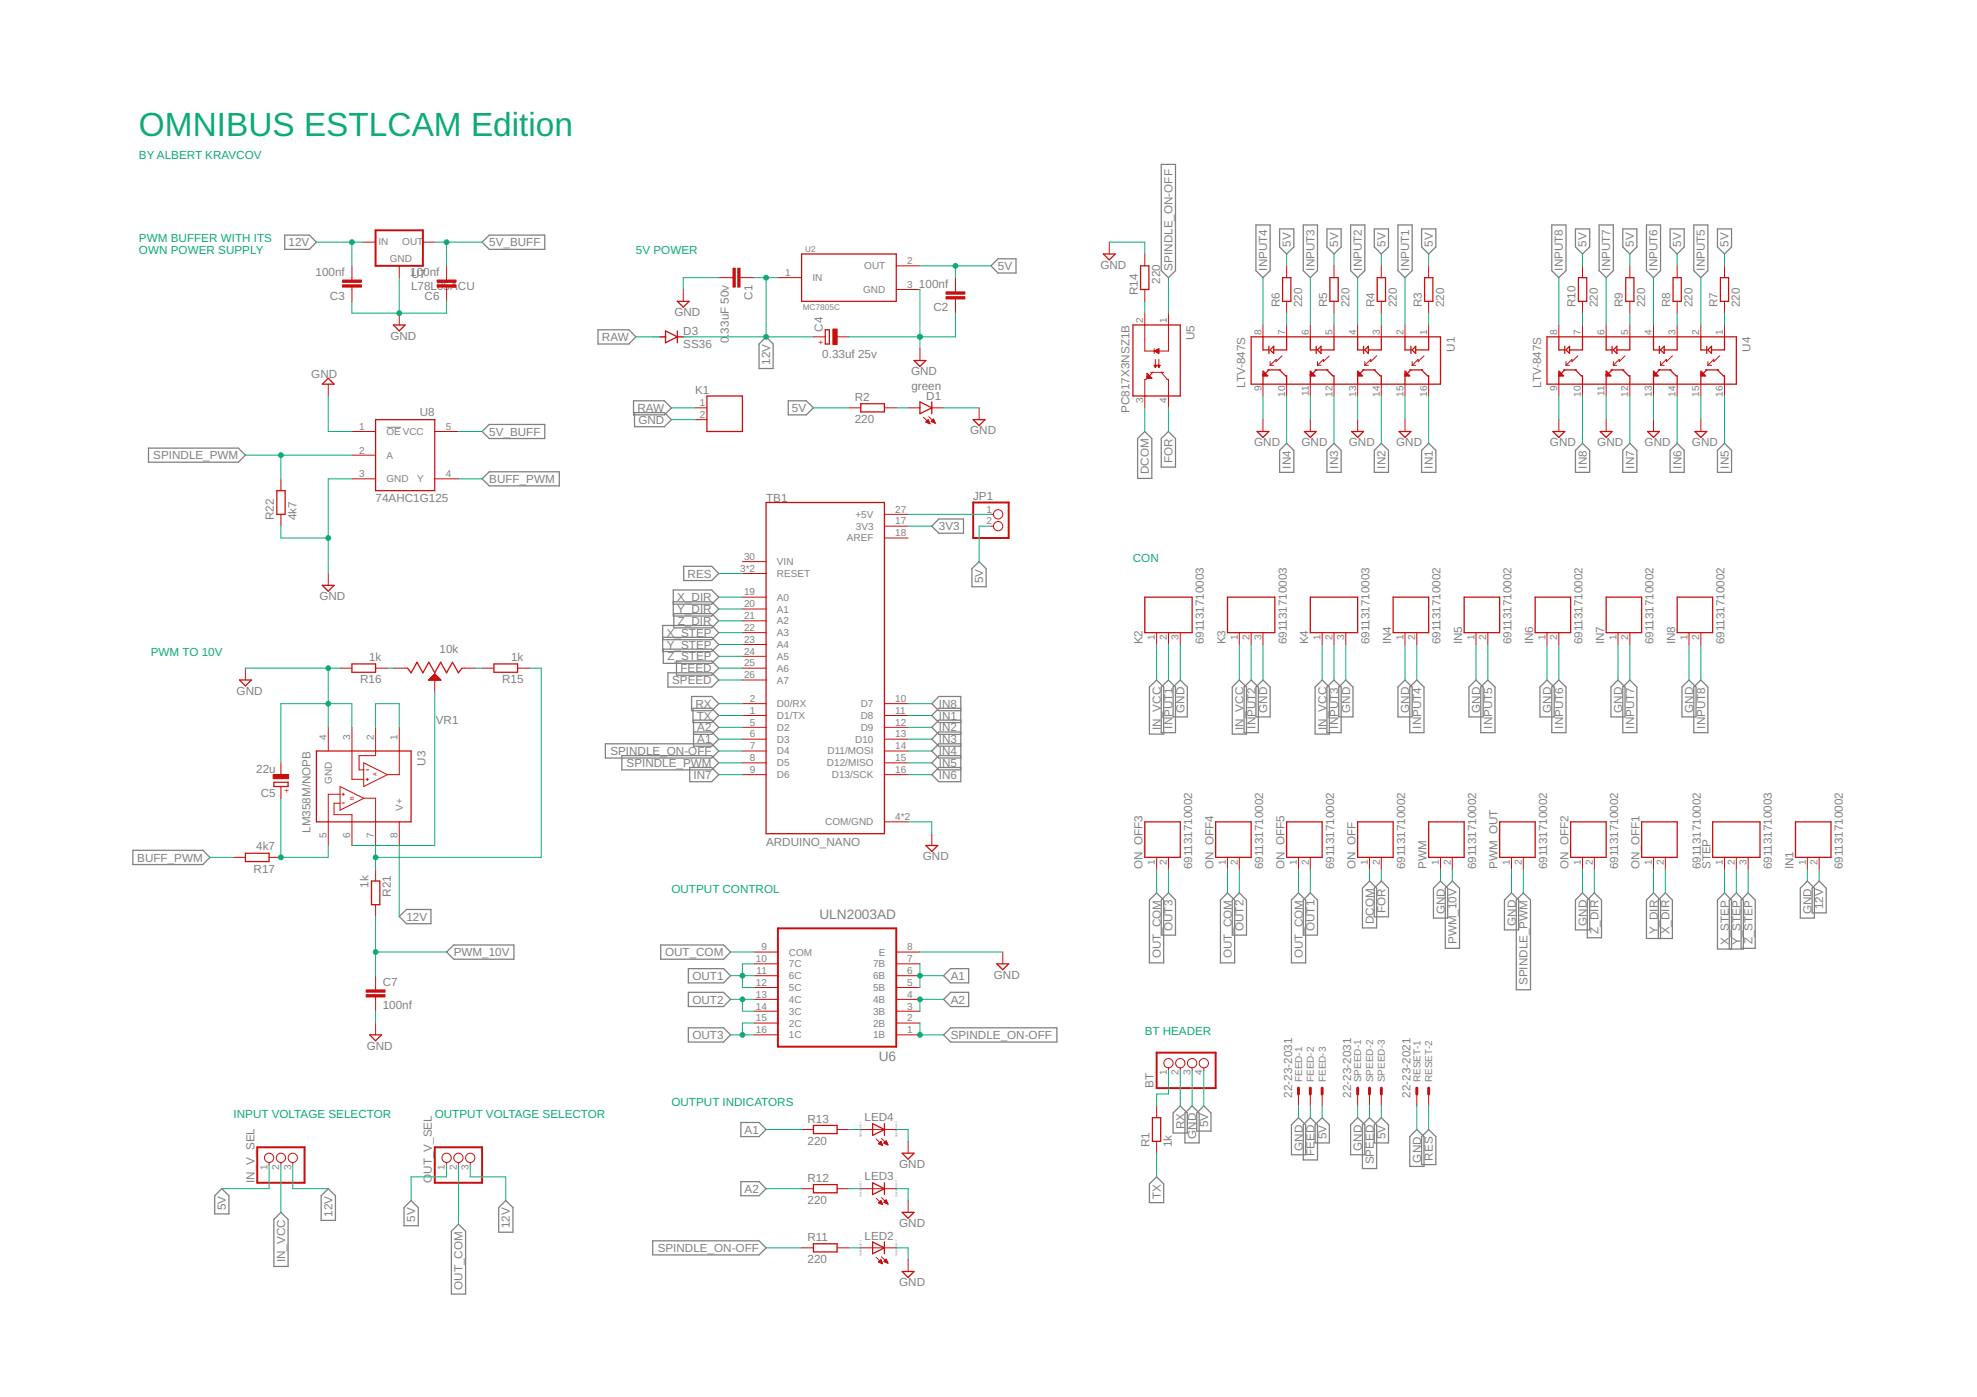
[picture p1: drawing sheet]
<svg xmlns="http://www.w3.org/2000/svg" width="297mm" height="210mm" viewBox="0 0 297 210" stroke-linecap="round" stroke-linejoin="round" font-family="sans-serif">
<defs><g id="words">
<text font-size="5" fill="#0dab76" x="20.9" y="20.4">OMNIBUS ESTLCAM Edition</text>
<g font-size="2.1" fill="#808080">
<text x="123.1" y="138.2">ULN2003AD</text>
<text x="132" y="159.4">U6</text>
</g>
<g font-size="1.8" fill="#0dab76">
<text x="20.9" y="23.9">BY ALBERT KRAVCOV</text>
<text x="20.9" y="36.3">PWM BUFFER WITH ITS</text>
<text x="20.9" y="38.2">OWN POWER SUPPLY</text>
<text x="95.5" y="38.2">5V POWER</text>
<text x="170.2" y="84.4">CON</text>
<text x="22.7" y="98.6">PWM TO 10V</text>
<text x="100.9" y="134.2">OUTPUT CONTROL</text>
<text x="172" y="155.5">BT HEADER</text>
<text x="35.1" y="167.9">INPUT VOLTAGE SELECTOR</text>
<text x="65.3" y="167.9">OUTPUT VOLTAGE SELECTOR</text>
<text x="100.9" y="166.2">OUTPUT INDICATORS</text>
</g>
<g font-size="1.8" fill="#808080">
<text x="43.3" y="37">12V</text>
<text x="47.4" y="41.5">100nf</text>
<text x="61.6" y="41.5">100nf</text>
<text x="61.8" y="41.7">U7</text>
<text x="73.5" y="37">5V_BUFF</text>
<text x="149.9" y="40.6">5V</text>
<text x="165.3" y="40.4">GND</text>
<text x="176.2" y="40.7" transform="rotate(-90 176.2 40.7)">SPINDLE_ON-OFF</text>
<text x="190.4" y="40.7" transform="rotate(-90 190.4 40.7)">INPUT4</text>
<text x="193.9" y="37.1" transform="rotate(-90 193.9 37.1)">5V</text>
<text x="197.5" y="40.7" transform="rotate(-90 197.5 40.7)">INPUT3</text>
<text x="201.1" y="37.1" transform="rotate(-90 201.1 37.1)">5V</text>
<text x="204.6" y="40.7" transform="rotate(-90 204.6 40.7)">INPUT2</text>
<text x="208.2" y="37.1" transform="rotate(-90 208.2 37.1)">5V</text>
<text x="211.7" y="40.7" transform="rotate(-90 211.7 40.7)">INPUT1</text>
<text x="215.3" y="37.1" transform="rotate(-90 215.3 37.1)">5V</text>
<text x="234.8" y="40.7" transform="rotate(-90 234.8 40.7)">INPUT8</text>
<text x="238.4" y="37.1" transform="rotate(-90 238.4 37.1)">5V</text>
<text x="241.9" y="40.7" transform="rotate(-90 241.9 40.7)">INPUT7</text>
<text x="245.5" y="37.1" transform="rotate(-90 245.5 37.1)">5V</text>
<text x="249.1" y="40.7" transform="rotate(-90 249.1 40.7)">INPUT6</text>
<text x="252.6" y="37.1" transform="rotate(-90 252.6 37.1)">5V</text>
<text x="256.2" y="40.7" transform="rotate(-90 256.2 40.7)">INPUT5</text>
<text x="259.7" y="37.1" transform="rotate(-90 259.7 37.1)">5V</text>
<text x="49.6" y="45">C3</text>
<text x="61.8" y="43.5">L78L05ACU</text>
<text x="63.8" y="45">C6</text>
<text x="101.3" y="47.5">GND</text>
<text x="113.1" y="45" transform="rotate(-90 113.1 45)">C1</text>
<text x="138.1" y="43.2">100nf</text>
<text x="140.2" y="46.8">C2</text>
<text x="170.9" y="44.4" transform="rotate(-90 170.9 44.4)">R14</text>
<text x="174.3" y="42.6" transform="rotate(-90 174.3 42.6)">220</text>
<text x="192.3" y="46.2" transform="rotate(-90 192.3 46.2)">R6</text>
<text x="195.6" y="46.2" transform="rotate(-90 195.6 46.2)">220</text>
<text x="199.4" y="46.2" transform="rotate(-90 199.4 46.2)">R5</text>
<text x="202.7" y="46.2" transform="rotate(-90 202.7 46.2)">220</text>
<text x="206.5" y="46.2" transform="rotate(-90 206.5 46.2)">R4</text>
<text x="209.9" y="46.2" transform="rotate(-90 209.9 46.2)">220</text>
<text x="213.6" y="46.2" transform="rotate(-90 213.6 46.2)">R3</text>
<text x="217" y="46.2" transform="rotate(-90 217 46.2)">220</text>
<text x="236.7" y="46.2" transform="rotate(-90 236.7 46.2)">R10</text>
<text x="240.1" y="46.2" transform="rotate(-90 240.1 46.2)">220</text>
<text x="243.8" y="46.2" transform="rotate(-90 243.8 46.2)">R9</text>
<text x="247.2" y="46.2" transform="rotate(-90 247.2 46.2)">220</text>
<text x="250.9" y="46.2" transform="rotate(-90 250.9 46.2)">R8</text>
<text x="254.3" y="46.2" transform="rotate(-90 254.3 46.2)">220</text>
<text x="258.1" y="46.2" transform="rotate(-90 258.1 46.2)">R7</text>
<text x="261.4" y="46.2" transform="rotate(-90 261.4 46.2)">220</text>
<text x="58.7" y="51.1">GND</text>
<text x="90.4" y="51.2">RAW</text>
<text x="102.7" y="52.2">SS36</text>
<text x="102.7" y="50.3">D3</text>
<text x="109.5" y="51.6" transform="rotate(-90 109.5 51.6)">0</text>
<text x="109.5" y="50.6" transform="rotate(-90 109.5 50.6)">.</text>
<text x="109.5" y="50.1" transform="rotate(-90 109.5 50.1)">33uF 50v</text>
<text x="123.5" y="53.8">0.33uf 25v</text>
<text x="123.7" y="49.8" transform="rotate(-90 123.7 49.8)">C4</text>
<text x="179.5" y="51.1" transform="rotate(-90 179.5 51.1)">U5</text>
<text x="218.6" y="52.9" transform="rotate(-90 218.6 52.9)">U1</text>
<text x="263" y="52.9" transform="rotate(-90 263 52.9)">U4</text>
<text x="46.8" y="56.7">GND</text>
<text x="104.4" y="59.2">K1</text>
<text x="115.7" y="54.8" transform="rotate(-90 115.7 54.8)">12V</text>
<text x="136.9" y="56.4">GND</text>
<text x="136.9" y="58.5">green</text>
<text x="187.1" y="58.3" transform="rotate(-90 187.1 58.3)">LTV-847S</text>
<text x="231.5" y="58.3" transform="rotate(-90 231.5 58.3)">LTV-847S</text>
<text x="63.1" y="62.5">U8</text>
<text x="73.5" y="65.5">5V_BUFF</text>
<text x="95.8" y="61.9">RAW</text>
<text x="95.9" y="63.7">GND</text>
<text x="119" y="61.9">5V</text>
<text x="128.4" y="63.6">220</text>
<text x="128.4" y="60.2">R2</text>
<text x="139.2" y="60">D1</text>
<text x="145.8" y="65.3">GND</text>
<text x="169.7" y="62" transform="rotate(-90 169.7 62)">PC817X3NSZ1B</text>
<text x="23" y="69">SPINDLE_PWM</text>
<text x="172.6" y="71.3" transform="rotate(-90 172.6 71.3)">DCOM</text>
<text x="176.2" y="69.6" transform="rotate(-90 176.2 69.6)">FOR</text>
<text x="188.4" y="67.1">GND</text>
<text x="194" y="70.4" transform="rotate(-90 194 70.4)">IN4</text>
<text x="195.5" y="67.1">GND</text>
<text x="201.1" y="70.4" transform="rotate(-90 201.1 70.4)">IN3</text>
<text x="202.7" y="67.1">GND</text>
<text x="208.2" y="70.4" transform="rotate(-90 208.2 70.4)">IN2</text>
<text x="209.8" y="67.1">GND</text>
<text x="215.3" y="70.4" transform="rotate(-90 215.3 70.4)">IN1</text>
<text x="232.9" y="67.1">GND</text>
<text x="238.4" y="70.4" transform="rotate(-90 238.4 70.4)">IN8</text>
<text x="240" y="67.1">GND</text>
<text x="245.5" y="70.4" transform="rotate(-90 245.5 70.4)">IN7</text>
<text x="247.1" y="67.1">GND</text>
<text x="252.6" y="70.4" transform="rotate(-90 252.6 70.4)">IN6</text>
<text x="254.2" y="67.1">GND</text>
<text x="259.7" y="70.4" transform="rotate(-90 259.7 70.4)">IN5</text>
<text x="56.4" y="75.5">74AHC1G125</text>
<text x="73.5" y="72.6">BUFF_PWM</text>
<text x="115.1" y="75.5">TB1</text>
<text x="146.2" y="75.1">JP1</text>
<text x="41.2" y="78.2" transform="rotate(-90 41.2 78.2)">R22</text>
<text x="44.5" y="78.2" transform="rotate(-90 44.5 78.2)">4k7</text>
<text x="141.1" y="79.7">3V3</text>
<text x="103.3" y="86.8">RES</text>
<text x="147.7" y="87.6" transform="rotate(-90 147.7 87.6)">5V</text>
<text x="48" y="90.2">GND</text>
<text x="100.2" y="95.7">X_STEP</text>
<text x="101.8" y="90.3">X_DIR</text>
<text x="101.8" y="92.1">Y_DIR</text>
<text x="101.8" y="93.9">Z_DIR</text>
<text x="55.5" y="99.3">1k</text>
<text x="66.1" y="98.1">10k</text>
<text x="76.8" y="99.3">1k</text>
<text x="100.2" y="97.5">Y_STEP</text>
<text x="100.3" y="99.2">Z_STEP</text>
<text x="102.2" y="101">FEED</text>
<text x="171.7" y="96.8" transform="rotate(-90 171.7 96.8)">K2</text>
<text x="180.9" y="96.8" transform="rotate(-90 180.9 96.8)">691131710003</text>
<text x="184.1" y="96.8" transform="rotate(-90 184.1 96.8)">K3</text>
<text x="193.3" y="96.8" transform="rotate(-90 193.3 96.8)">691131710003</text>
<text x="196.6" y="96.8" transform="rotate(-90 196.6 96.8)">K4</text>
<text x="205.8" y="96.8" transform="rotate(-90 205.8 96.8)">691131710003</text>
<text x="209" y="96.8" transform="rotate(-90 209 96.8)">IN4</text>
<text x="216.4" y="96.8" transform="rotate(-90 216.4 96.8)">691131710002</text>
<text x="219.7" y="96.8" transform="rotate(-90 219.7 96.8)">IN5</text>
<text x="227.1" y="96.8" transform="rotate(-90 227.1 96.8)">691131710002</text>
<text x="230.3" y="96.8" transform="rotate(-90 230.3 96.8)">IN6</text>
<text x="237.8" y="96.8" transform="rotate(-90 237.8 96.8)">691131710002</text>
<text x="241" y="96.8" transform="rotate(-90 241 96.8)">IN7</text>
<text x="248.4" y="96.8" transform="rotate(-90 248.4 96.8)">691131710002</text>
<text x="251.7" y="96.8" transform="rotate(-90 251.7 96.8)">IN8</text>
<text x="259.1" y="96.8" transform="rotate(-90 259.1 96.8)">691131710002</text>
<text x="35.5" y="104.4">GND</text>
<text x="54.1" y="102.7">R16</text>
<text x="75.4" y="102.7">R15</text>
<text x="101" y="102.8">SPEED</text>
<text x="104.5" y="106.3">RX</text>
<text x="141.1" y="106.3">IN8</text>
<text x="178" y="107.1" transform="rotate(-90 178 107.1)">GND</text>
<text x="190.4" y="107.1" transform="rotate(-90 190.4 107.1)">GND</text>
<text x="202.8" y="107.1" transform="rotate(-90 202.8 107.1)">GND</text>
<text x="211.7" y="107.1" transform="rotate(-90 211.7 107.1)">GND</text>
<text x="222.4" y="107.1" transform="rotate(-90 222.4 107.1)">GND</text>
<text x="233.1" y="107.1" transform="rotate(-90 233.1 107.1)">GND</text>
<text x="243.7" y="107.1" transform="rotate(-90 243.7 107.1)">GND</text>
<text x="254.4" y="107.1" transform="rotate(-90 254.4 107.1)">GND</text>
<text x="65.5" y="108.8">VR1</text>
<text x="91.7" y="113.5">SPINDLE_ON-OFF</text>
<text x="104.7" y="108.1">TX</text>
<text x="104.8" y="111.7">A1</text>
<text x="104.8" y="109.9">A2</text>
<text x="141.1" y="108.1">IN1</text>
<text x="141.1" y="111.7">IN3</text>
<text x="141.1" y="113.5">IN4</text>
<text x="141.1" y="109.9">IN2</text>
<text x="174.4" y="109.7" transform="rotate(-90 174.4 109.7)">IN_VCC</text>
<text x="176.2" y="109.5" transform="rotate(-90 176.2 109.5)">INPUT1</text>
<text x="186.8" y="109.7" transform="rotate(-90 186.8 109.7)">IN_VCC</text>
<text x="188.6" y="109.5" transform="rotate(-90 188.6 109.5)">INPUT2</text>
<text x="199.3" y="109.7" transform="rotate(-90 199.3 109.7)">IN_VCC</text>
<text x="201.1" y="109.5" transform="rotate(-90 201.1 109.5)">INPUT3</text>
<text x="213.5" y="109.5" transform="rotate(-90 213.5 109.5)">INPUT4</text>
<text x="224.2" y="109.5" transform="rotate(-90 224.2 109.5)">INPUT5</text>
<text x="234.8" y="109.5" transform="rotate(-90 234.8 109.5)">INPUT6</text>
<text x="245.5" y="109.5" transform="rotate(-90 245.5 109.5)">INPUT7</text>
<text x="256.2" y="109.5" transform="rotate(-90 256.2 109.5)">INPUT8</text>
<text x="38.5" y="116.2">22u</text>
<text x="39.2" y="119.8">C5</text>
<text x="63.9" y="115.1" transform="rotate(-90 63.9 115.1)">U3</text>
<text x="94.1" y="115.2">SPINDLE_PWM</text>
<text x="104.2" y="117">IN7</text>
<text x="141.1" y="115.2">IN5</text>
<text x="141.1" y="117">IN6</text>
<text x="46.7" y="125.1" transform="rotate(-90 46.7 125.1)">LM358M/NOPB</text>
<text x="20.6" y="129.5">BUFF_PWM</text>
<text x="38.1" y="131.1">R17</text>
<text x="38.5" y="127.8">4k7</text>
<text x="115.1" y="127.1">ARDUINO_NANO</text>
<text x="138.7" y="129.3">GND</text>
<text x="171.7" y="130.6" transform="rotate(-90 171.7 130.6)">ON_OFF3</text>
<text x="179.1" y="130.6" transform="rotate(-90 179.1 130.6)">691131710002</text>
<text x="182.3" y="130.6" transform="rotate(-90 182.3 130.6)">ON_OFF4</text>
<text x="189.8" y="130.6" transform="rotate(-90 189.8 130.6)">691131710002</text>
<text x="193" y="130.6" transform="rotate(-90 193 130.6)">ON_OFF5</text>
<text x="200.4" y="130.6" transform="rotate(-90 200.4 130.6)">691131710002</text>
<text x="203.7" y="130.6" transform="rotate(-90 203.7 130.6)">ON_OFF</text>
<text x="211.1" y="130.6" transform="rotate(-90 211.1 130.6)">691131710002</text>
<text x="214.3" y="130.6" transform="rotate(-90 214.3 130.6)">PWM</text>
<text x="221.8" y="130.6" transform="rotate(-90 221.8 130.6)">691131710002</text>
<text x="225" y="130.6" transform="rotate(-90 225 130.6)">PWM_OUT</text>
<text x="232.4" y="130.6" transform="rotate(-90 232.4 130.6)">691131710002</text>
<text x="235.7" y="130.6" transform="rotate(-90 235.7 130.6)">ON_OFF2</text>
<text x="243.1" y="130.6" transform="rotate(-90 243.1 130.6)">691131710002</text>
<text x="246.3" y="130.6" transform="rotate(-90 246.3 130.6)">ON_OFF1</text>
<text x="255.5" y="130.6" transform="rotate(-90 255.5 130.6)">691131710002</text>
<text x="257" y="130.6" transform="rotate(-90 257 130.6)">STEP</text>
<text x="266.2" y="130.6" transform="rotate(-90 266.2 130.6)">691131710003</text>
<text x="269.4" y="130.6" transform="rotate(-90 269.4 130.6)">IN1</text>
<text x="276.9" y="130.6" transform="rotate(-90 276.9 130.6)">691131710002</text>
<text x="55.4" y="133.4" transform="rotate(-90 55.4 133.4)">1k</text>
<text x="58.7" y="134.7" transform="rotate(-90 58.7 134.7)">R21</text>
<text x="208.2" y="137.2" transform="rotate(-90 208.2 137.2)">FOR</text>
<text x="217.1" y="137.3" transform="rotate(-90 217.1 137.3)">GND</text>
<text x="272.2" y="137.3" transform="rotate(-90 272.2 137.3)">GND</text>
<text x="274" y="136.6" transform="rotate(-90 274 136.6)">12V</text>
<text x="61.1" y="138.3">12V</text>
<text x="68.2" y="143.7">PWM_10V</text>
<text x="99.9" y="143.7">OUT_COM</text>
<text x="176.2" y="139.9" transform="rotate(-90 176.2 139.9)">OUT3</text>
<text x="186.8" y="139.9" transform="rotate(-90 186.8 139.9)">OUT2</text>
<text x="197.5" y="139.9" transform="rotate(-90 197.5 139.9)">OUT1</text>
<text x="206.4" y="138.8" transform="rotate(-90 206.4 138.8)">DCOM</text>
<text x="218.8" y="141.9" transform="rotate(-90 218.8 141.9)">PWM_10V</text>
<text x="227.7" y="139.1" transform="rotate(-90 227.7 139.1)">GND</text>
<text x="238.4" y="139.1" transform="rotate(-90 238.4 139.1)">GND</text>
<text x="240.2" y="140.3" transform="rotate(-90 240.2 140.3)">Z_DIR</text>
<text x="249.1" y="140.4" transform="rotate(-90 249.1 140.4)">Y_DIR</text>
<text x="250.8" y="140.4" transform="rotate(-90 250.8 140.4)">X_DIR</text>
<text x="259.7" y="142" transform="rotate(-90 259.7 142)">X_STEP</text>
<text x="261.5" y="142" transform="rotate(-90 261.5 142)">Y_STEP</text>
<text x="263.3" y="141.9" transform="rotate(-90 263.3 141.9)">Z_STEP</text>
<text x="57.5" y="148.1">C7</text>
<text x="104" y="147.2">OUT1</text>
<text x="142.8" y="147.2">A1</text>
<text x="149.3" y="147.1">GND</text>
<text x="174.4" y="144" transform="rotate(-90 174.4 144)">OUT_COM</text>
<text x="185.1" y="144" transform="rotate(-90 185.1 144)">OUT_COM</text>
<text x="195.7" y="144" transform="rotate(-90 195.7 144)">OUT_COM</text>
<text x="229.5" y="148" transform="rotate(-90 229.5 148)">SPINDLE_PWM</text>
<text x="57.5" y="151.7">100nf</text>
<text x="104" y="150.8">OUT2</text>
<text x="142.8" y="150.8">A2</text>
<text x="55.1" y="157.7">GND</text>
<text x="104" y="156.1">OUT3</text>
<text x="142.8" y="156.1">SPINDLE_ON-OFF</text>
<text x="173.3" y="163.5" transform="rotate(-90 173.3 163.5)">BT</text>
<text x="194.1" y="164.9" transform="rotate(-90 194.1 164.9)">22-23-2031</text>
<text x="203" y="164.9" transform="rotate(-90 203 164.9)">22-23-2031</text>
<text x="211.9" y="164.9" transform="rotate(-90 211.9 164.9)">22-23-2021</text>
<text x="111.9" y="170.3">A1</text>
<text x="121.3" y="172">220</text>
<text x="121.3" y="168.7">R13</text>
<text x="129.9" y="168.5">LED4</text>
<text x="172.7" y="172.4" transform="rotate(-90 172.7 172.4)">R1</text>
<text x="176.1" y="172.4" transform="rotate(-90 176.1 172.4)">1k</text>
<text x="178" y="169.7" transform="rotate(-90 178 169.7)">RX</text>
<text x="179.7" y="171.1" transform="rotate(-90 179.7 171.1)">GND</text>
<text x="181.5" y="169.4" transform="rotate(-90 181.5 169.4)">5V</text>
<text x="195.7" y="172.9" transform="rotate(-90 195.7 172.9)">GND</text>
<text x="197.5" y="173.7" transform="rotate(-90 197.5 173.7)">FEED</text>
<text x="199.3" y="171.2" transform="rotate(-90 199.3 171.2)">5V</text>
<text x="204.6" y="172.9" transform="rotate(-90 204.6 172.9)">GND</text>
<text x="208.2" y="171.2" transform="rotate(-90 208.2 171.2)">5V</text>
<text x="38.2" y="177.7" transform="rotate(-90 38.2 177.7)">IN_V_SEL</text>
<text x="64.9" y="177.7" transform="rotate(-90 64.9 177.7)">O</text>
<text x="64.9" y="176.3" transform="rotate(-90 64.9 176.3)">UT_V_SEL</text>
<text x="111.9" y="179.2">A2</text>
<text x="121.3" y="177.6">R12</text>
<text x="129.9" y="177.4">LED3</text>
<text x="135.1" y="175.5">GND</text>
<text x="206.4" y="175" transform="rotate(-90 206.4 175)">SPEED</text>
<text x="213.5" y="174.7" transform="rotate(-90 213.5 174.7)">GND</text>
<text x="215.3" y="174.4" transform="rotate(-90 215.3 174.4)">RES</text>
<text x="34" y="181.8" transform="rotate(-90 34 181.8)">5V</text>
<text x="50" y="182.8" transform="rotate(-90 50 182.8)">12V</text>
<text x="62.4" y="183.6" transform="rotate(-90 62.4 183.6)">5V</text>
<text x="76.6" y="184.6" transform="rotate(-90 76.6 184.6)">12V</text>
<text x="121.3" y="180.9">220</text>
<text x="135.1" y="184.4">GND</text>
<text x="174.4" y="180.1" transform="rotate(-90 174.4 180.1)">TX</text>
<text x="42.8" y="189.7" transform="rotate(-90 42.8 189.7)">IN_VCC</text>
<text x="98.8" y="188.1">SPINDLE_ON-OFF</text>
<text x="121.3" y="189.8">220</text>
<text x="121.3" y="186.4">R11</text>
<text x="129.9" y="186.3">LED2</text>
<text x="69.5" y="193.8" transform="rotate(-90 69.5 193.8)">OUT_COM</text>
<text x="135.1" y="193.3">GND</text>
</g>
<g font-size="1.5" fill="#808080">
<text x="56.9" y="36.8">IN</text>
<text x="58.6" y="39.4">GND</text>
<text x="60.4" y="36.8">OUT</text>
<text x="118" y="41.5">1</text>
<text x="129.8" y="40.5">OUT</text>
<text x="136.3" y="39.7">2</text>
<text x="122.1" y="42.3">IN</text>
<text x="129.7" y="44">GND</text>
<text x="136.3" y="43.3">3</text>
<text x="171.7" y="48.6" transform="rotate(-90 171.7 48.6)">2</text>
<text x="175.3" y="48.6" transform="rotate(-90 175.3 48.6)">1</text>
<text x="189.5" y="50.4" transform="rotate(-90 189.5 50.4)">8</text>
<text x="193.1" y="50.4" transform="rotate(-90 193.1 50.4)">7</text>
<text x="196.6" y="50.4" transform="rotate(-90 196.6 50.4)">6</text>
<text x="200.2" y="50.4" transform="rotate(-90 200.2 50.4)">5</text>
<text x="203.7" y="50.4" transform="rotate(-90 203.7 50.4)">4</text>
<text x="207.3" y="50.4" transform="rotate(-90 207.3 50.4)">3</text>
<text x="210.9" y="50.4" transform="rotate(-90 210.9 50.4)">2</text>
<text x="214.4" y="50.4" transform="rotate(-90 214.4 50.4)">1</text>
<text x="234" y="50.4" transform="rotate(-90 234 50.4)">8</text>
<text x="237.5" y="50.4" transform="rotate(-90 237.5 50.4)">7</text>
<text x="241.1" y="50.4" transform="rotate(-90 241.1 50.4)">6</text>
<text x="244.6" y="50.4" transform="rotate(-90 244.6 50.4)">5</text>
<text x="248.2" y="50.4" transform="rotate(-90 248.2 50.4)">4</text>
<text x="251.7" y="50.4" transform="rotate(-90 251.7 50.4)">3</text>
<text x="255.3" y="50.4" transform="rotate(-90 255.3 50.4)">2</text>
<text x="258.9" y="50.4" transform="rotate(-90 258.9 50.4)">1</text>
<text x="189.5" y="58.8" transform="rotate(-90 189.5 58.8)">9</text>
<text x="193.1" y="59.6" transform="rotate(-90 193.1 59.6)">10</text>
<text x="196.6" y="59.5" transform="rotate(-90 196.6 59.5)">11</text>
<text x="200.2" y="59.6" transform="rotate(-90 200.2 59.6)">12</text>
<text x="203.7" y="59.6" transform="rotate(-90 203.7 59.6)">13</text>
<text x="207.3" y="59.6" transform="rotate(-90 207.3 59.6)">14</text>
<text x="210.9" y="59.6" transform="rotate(-90 210.9 59.6)">15</text>
<text x="214.4" y="59.6" transform="rotate(-90 214.4 59.6)">16</text>
<text x="234" y="58.8" transform="rotate(-90 234 58.8)">9</text>
<text x="237.5" y="59.6" transform="rotate(-90 237.5 59.6)">10</text>
<text x="241.1" y="59.5" transform="rotate(-90 241.1 59.5)">11</text>
<text x="244.6" y="59.6" transform="rotate(-90 244.6 59.6)">12</text>
<text x="248.2" y="59.6" transform="rotate(-90 248.2 59.6)">13</text>
<text x="251.7" y="59.6" transform="rotate(-90 251.7 59.6)">14</text>
<text x="255.3" y="59.6" transform="rotate(-90 255.3 59.6)">15</text>
<text x="258.9" y="59.6" transform="rotate(-90 258.9 59.6)">16</text>
<text x="54" y="64.6">1</text>
<text x="58.1" y="65.4">OE VCC</text>
<text x="67" y="64.6">5</text>
<text x="105.1" y="61">1</text>
<text x="105.1" y="62.8">2</text>
<text x="171.7" y="60.6" transform="rotate(-90 171.7 60.6)">3</text>
<text x="175.3" y="60.6" transform="rotate(-90 175.3 60.6)">4</text>
<text x="54" y="68.1">2</text>
<text x="54" y="71.7">3</text>
<text x="58.1" y="68.9">A</text>
<text x="67" y="71.7">4</text>
<text x="58.1" y="72.5">GND</text>
<text x="62.7" y="72.5">Y</text>
<text x="128.5" y="77.8">+5V</text>
<text x="134.5" y="77">27</text>
<text x="148.2" y="77">1</text>
<text x="127.2" y="81.4">AREF</text>
<text x="128.6" y="79.6">3V3</text>
<text x="134.5" y="78.8">17</text>
<text x="134.5" y="80.6">18</text>
<text x="148.2" y="78.8">2</text>
<text x="111.2" y="85.9">3*2</text>
<text x="111.8" y="84.1">30</text>
<text x="111.8" y="89.5">19</text>
<text x="116.7" y="86.7">RESET</text>
<text x="116.7" y="84.9">VIN</text>
<text x="111.8" y="91.2">20</text>
<text x="111.8" y="93">21</text>
<text x="111.8" y="94.8">22</text>
<text x="116.7" y="92">A1</text>
<text x="116.7" y="93.8">A2</text>
<text x="116.7" y="95.6">A3</text>
<text x="116.7" y="90.3">A0</text>
<text x="111.8" y="101.9">26</text>
<text x="111.8" y="96.6">23</text>
<text x="111.8" y="98.4">24</text>
<text x="111.8" y="100.1">25</text>
<text x="116.7" y="97.4">A4</text>
<text x="116.7" y="99.1">A5</text>
<text x="116.7" y="100.9">A6</text>
<text x="173.5" y="96.1" transform="rotate(-90 173.5 96.1)">1</text>
<text x="175.3" y="96.1" transform="rotate(-90 175.3 96.1)">2</text>
<text x="177.1" y="96.1" transform="rotate(-90 177.1 96.1)">3</text>
<text x="186" y="96.1" transform="rotate(-90 186 96.1)">1</text>
<text x="187.7" y="96.1" transform="rotate(-90 187.7 96.1)">2</text>
<text x="189.5" y="96.1" transform="rotate(-90 189.5 96.1)">3</text>
<text x="198.4" y="96.1" transform="rotate(-90 198.4 96.1)">1</text>
<text x="200.2" y="96.1" transform="rotate(-90 200.2 96.1)">2</text>
<text x="202" y="96.1" transform="rotate(-90 202 96.1)">3</text>
<text x="210.9" y="96.1" transform="rotate(-90 210.9 96.1)">1</text>
<text x="212.6" y="96.1" transform="rotate(-90 212.6 96.1)">2</text>
<text x="221.5" y="96.1" transform="rotate(-90 221.5 96.1)">1</text>
<text x="223.3" y="96.1" transform="rotate(-90 223.3 96.1)">2</text>
<text x="232.2" y="96.1" transform="rotate(-90 232.2 96.1)">1</text>
<text x="234" y="96.1" transform="rotate(-90 234 96.1)">2</text>
<text x="242.9" y="96.1" transform="rotate(-90 242.9 96.1)">1</text>
<text x="244.6" y="96.1" transform="rotate(-90 244.6 96.1)">2</text>
<text x="253.5" y="96.1" transform="rotate(-90 253.5 96.1)">1</text>
<text x="255.3" y="96.1" transform="rotate(-90 255.3 96.1)">2</text>
<text x="112.6" y="107.2">1</text>
<text x="112.6" y="105.5">2</text>
<text x="116.7" y="106.3">D0/RX</text>
<text x="116.7" y="102.7">A7</text>
<text x="129.3" y="106.2">D7</text>
<text x="134.5" y="105.5">10</text>
<text x="134.5" y="107.2">11</text>
<text x="49.1" y="111.2" transform="rotate(-90 49.1 111.2)">4</text>
<text x="52.6" y="111.2" transform="rotate(-90 52.6 111.2)">3</text>
<text x="56.2" y="111.2" transform="rotate(-90 56.2 111.2)">2</text>
<text x="59.7" y="111.2" transform="rotate(-90 59.7 111.2)">1</text>
<text x="112.6" y="109">5</text>
<text x="112.6" y="110.8">6</text>
<text x="112.6" y="112.6">7</text>
<text x="116.7" y="108">D1/TX</text>
<text x="116.7" y="109.8">D2</text>
<text x="116.7" y="111.6">D3</text>
<text x="116.7" y="113.4">D4</text>
<text x="124.3" y="113.4">D11/MOSI</text>
<text x="128.5" y="111.6">D10</text>
<text x="129.3" y="108">D8</text>
<text x="129.3" y="109.8">D9</text>
<text x="134.5" y="109">12</text>
<text x="134.5" y="110.8">13</text>
<text x="134.5" y="112.6">14</text>
<text x="49.8" y="117.8" transform="rotate(-90 49.8 117.8)">GND</text>
<text x="112.6" y="114.4">8</text>
<text x="112.6" y="116.1">9</text>
<text x="116.7" y="115.1">D5</text>
<text x="116.7" y="116.9">D6</text>
<text x="124.2" y="115.1">D12/MISO</text>
<text x="125" y="116.9">D13/SCK</text>
<text x="134.5" y="116.1">16</text>
<text x="134.5" y="114.4">15</text>
<text x="49.1" y="126" transform="rotate(-90 49.1 126)">5</text>
<text x="52.6" y="126" transform="rotate(-90 52.6 126)">6</text>
<text x="56.2" y="126" transform="rotate(-90 56.2 126)">7</text>
<text x="59.7" y="126" transform="rotate(-90 59.7 126)">8</text>
<text x="60.5" y="121.9" transform="rotate(-90 60.5 121.9)">V+</text>
<text x="124" y="124">COM/GND</text>
<text x="134.5" y="123.2">4*2</text>
<text x="173.5" y="129.9" transform="rotate(-90 173.5 129.9)">1</text>
<text x="175.3" y="129.9" transform="rotate(-90 175.3 129.9)">2</text>
<text x="184.2" y="129.9" transform="rotate(-90 184.2 129.9)">1</text>
<text x="186" y="129.9" transform="rotate(-90 186 129.9)">2</text>
<text x="194.9" y="129.9" transform="rotate(-90 194.9 129.9)">1</text>
<text x="196.6" y="129.9" transform="rotate(-90 196.6 129.9)">2</text>
<text x="205.5" y="129.9" transform="rotate(-90 205.5 129.9)">1</text>
<text x="207.3" y="129.9" transform="rotate(-90 207.3 129.9)">2</text>
<text x="216.2" y="129.9" transform="rotate(-90 216.2 129.9)">1</text>
<text x="218" y="129.9" transform="rotate(-90 218 129.9)">2</text>
<text x="226.9" y="129.9" transform="rotate(-90 226.9 129.9)">1</text>
<text x="228.6" y="129.9" transform="rotate(-90 228.6 129.9)">2</text>
<text x="237.5" y="129.9" transform="rotate(-90 237.5 129.9)">1</text>
<text x="239.3" y="129.9" transform="rotate(-90 239.3 129.9)">2</text>
<text x="248.2" y="129.9" transform="rotate(-90 248.2 129.9)">1</text>
<text x="250" y="129.9" transform="rotate(-90 250 129.9)">2</text>
<text x="258.9" y="129.9" transform="rotate(-90 258.9 129.9)">1</text>
<text x="260.6" y="129.9" transform="rotate(-90 260.6 129.9)">2</text>
<text x="262.4" y="129.9" transform="rotate(-90 262.4 129.9)">3</text>
<text x="271.3" y="129.9" transform="rotate(-90 271.3 129.9)">1</text>
<text x="273.1" y="129.9" transform="rotate(-90 273.1 129.9)">2</text>
<text x="114.4" y="142.8">9</text>
<text x="118.5" y="143.6">COM</text>
<text x="132" y="143.6">E</text>
<text x="136.3" y="142.8">8</text>
<text x="113.6" y="149.9">13</text>
<text x="113.6" y="148.1">12</text>
<text x="113.6" y="144.6">10</text>
<text x="113.7" y="146.4">11</text>
<text x="118.5" y="148.9">5C</text>
<text x="118.5" y="147.1">6C</text>
<text x="118.5" y="145.4">7C</text>
<text x="131.2" y="148.9">5B</text>
<text x="131.2" y="147.1">6B</text>
<text x="131.2" y="145.4">7B</text>
<text x="136.3" y="149.9">4</text>
<text x="136.3" y="148.1">5</text>
<text x="136.3" y="146.4">6</text>
<text x="136.3" y="144.6">7</text>
<text x="113.6" y="155.2">16</text>
<text x="113.6" y="153.5">15</text>
<text x="113.6" y="151.7">14</text>
<text x="118.5" y="154.3">2C</text>
<text x="118.5" y="152.5">3C</text>
<text x="118.5" y="150.7">4C</text>
<text x="131.2" y="154.2">2B</text>
<text x="131.2" y="152.5">3B</text>
<text x="131.2" y="150.7">4B</text>
<text x="136.3" y="155.2">1</text>
<text x="136.3" y="153.5">2</text>
<text x="136.3" y="151.7">3</text>
<text x="118.5" y="156">1C</text>
<text x="131.2" y="156">1B</text>
<text x="175.3" y="161.5" transform="rotate(-90 175.3 161.5)">1</text>
<text x="177.1" y="161.5" transform="rotate(-90 177.1 161.5)">2</text>
<text x="178.9" y="161.5" transform="rotate(-90 178.9 161.5)">3</text>
<text x="180.6" y="161.5" transform="rotate(-90 180.6 161.5)">4</text>
<text x="195.6" y="162.6" transform="rotate(-90 195.6 162.6)">FEED-1</text>
<text x="197.4" y="162.6" transform="rotate(-90 197.4 162.6)">FEED-2</text>
<text x="199.2" y="162.6" transform="rotate(-90 199.2 162.6)">FEED-3</text>
<text x="204.5" y="162.6" transform="rotate(-90 204.5 162.6)">SPEED-1</text>
<text x="206.3" y="162.6" transform="rotate(-90 206.3 162.6)">SPEED-2</text>
<text x="208.1" y="162.6" transform="rotate(-90 208.1 162.6)">SPEED-3</text>
<text x="213.4" y="162.6" transform="rotate(-90 213.4 162.6)">RESET-1</text>
<text x="215.2" y="162.6" transform="rotate(-90 215.2 162.6)">RESET-2</text>
<text x="40.2" y="175.7" transform="rotate(-90 40.2 175.7)">1</text>
<text x="42" y="175.7" transform="rotate(-90 42 175.7)">2</text>
<text x="43.7" y="175.7" transform="rotate(-90 43.7 175.7)">3</text>
<text x="66.9" y="175.7" transform="rotate(-90 66.9 175.7)">1</text>
<text x="68.6" y="175.7" transform="rotate(-90 68.6 175.7)">2</text>
<text x="70.4" y="175.7" transform="rotate(-90 70.4 175.7)">3</text>
</g>
<g font-size="1.2" fill="#808080">
<text x="121" y="37.8">U2</text>
<text x="120.6" y="46.5">MC7805C</text>
</g>
<g font-size="1.2" fill="#c90d0c">
<text x="123" y="51.9">+</text>
<text x="43.5" y="119.2" transform="rotate(-90 43.5 119.2)">+</text>
</g>
<g font-size=".8" fill="#c90d0c">
<text x="56.6" y="116.6" transform="rotate(-90 56.6 116.6)">A</text>
<text x="53.1" y="120.2" transform="rotate(-90 53.1 120.2)">B</text>
</g>
<g font-size=".4" fill="#808080">
<text x="97.9" y="50.7">SpiceOrder 1</text>
<text x="101.5" y="50.7">SpiceOrder 2</text>
<text x="129.5" y="170.9" transform="rotate(-90 129.5 170.9)">SpiceOrder 1</text>
<text x="134.8" y="170.9" transform="rotate(-90 134.8 170.9)">SpiceOrder 2</text>
<text x="129.5" y="179.8" transform="rotate(-90 129.5 179.8)">SpiceOrder 1</text>
<text x="134.8" y="179.8" transform="rotate(-90 134.8 179.8)">SpiceOrder 2</text>
<text x="129.5" y="188.7" transform="rotate(-90 129.5 188.7)">SpiceOrder 1</text>
<text x="134.8" y="188.7" transform="rotate(-90 134.8 188.7)">SpiceOrder 2</text>
</g>
</g></defs>
<path d="M58.1 64.2h2.2" fill="none" stroke="#808080" stroke-width=".15"/>
<g fill="none" stroke="#808080" stroke-width=".19">
<path d="M42.8 35.3h3.7l1 1.1-1 1.1h-3.7zM72.4 36.4l1.1-1.1h8.4v2.2h-8.4zM149.9 38.9h2.8v2.1h-2.8l-1-1.1zM174.5 24.7h2.1v16l-1 1-1.1-1zM188.7 33.8h2.1v6.9l-1 1-1.1-1zM192.3 34.4h2.1v2.7l-1.1 1.1-1-1.1zM195.8 33.8h2.2v6.9l-1.1 1-1.1-1zM199.4 34.4h2.1v2.7l-1.1 1.1-1-1.1zM202.9 33.8h2.2v6.9l-1.1 1-1.1-1zM206.5 34.4h2.1v2.7l-1.1 1.1-1-1.1zM210 33.8h2.2v6.9l-1.1 1-1.1-1zM213.6 34.4h2.1v2.7l-1 1.1-1.1-1.1z"/>
<path d="M233.2 33.8h2.1v6.9l-1.1 1-1-1zM236.7 34.4h2.1v2.7l-1 1.1-1.1-1.1zM240.3 33.8h2.1v6.9l-1.1 1-1-1zM243.8 34.4h2.1v2.7l-1 1.1-1.1-1.1zM247.4 33.8h2.1v6.9l-1.1 1-1-1zM250.9 34.4h2.1v2.7l-1 1.1-1.1-1.1zM254.5 33.8h2.1v6.9l-1.1 1-1-1zM258 34.4h2.2v2.7l-1.1 1.1-1.1-1.1zM89.9 49.6h4.6l1 1-1 1.1h-4.6zM115.1 50.6l1.1 1.1v3.7h-2.2v-3.7zM22.3 67.3h13.5l1.1 1.1-1.1 1h-13.5zM72.4 64.8l1.1-1h8.4v2.1h-8.4z"/>
<path d="M72.4 71.9l1.1-1h10.5v2.1h-10.5zM95.2 60.2h4.6l1.1 1.1-1.1 1h-4.6zM95.3 62h4.5l1.1 1.1-1.1 1h-4.5zM118.4 60.2h2.7l1.1 1.1-1.1 1h-2.7zM141.1 78h3.7v2.1h-3.7l-1.1-1zM170.9 65.9l1.1-1.1 1.1 1.1v6h-2.2zM174.5 65.9l1.1-1.1 1 1.1v4.3h-2.1zM193.3 66.6l1.1 1.1v3.3h-2.1v-3.3zM200.4 66.6l1.1 1.1v3.3h-2.1v-3.3zM207.5 66.6l1.1 1.1v3.3h-2.1v-3.3zM214.7 66.6l1 1.1v3.3h-2.1v-3.3zM236.7 67.7l1.1-1.1 1 1.1v3.3h-2.1z"/>
<path d="M243.8 67.7l1.1-1.1 1 1.1v3.3h-2.1zM252 66.6l1 1.1v3.3h-2.1v-3.3zM259.1 66.6l1.1 1.1v3.3h-2.2v-3.3zM99.6 95.8h7.3l1.1 1-1.1 1.1h-7.3v-3.9h7.3l1.1 1.1-1.1 1h-7.3M99.7 97.5h7.2l1.1 1.1-1.1 1.1h-7.2zM101.2 90.4h5.7l1.1 1.1-1.1 1.1h-5.7v-4h5.7l1.1 1.1-1.1 1.1h-5.7M101.2 92.2h5.7l1.1 1.1-1.1 1h-5.7zM101.6 99.3h5.3l1.1 1.1-1.1 1.1h-5.3zM102.7 85.1h4.2l1.1 1.1-1.1 1h-4.2zM146 85.4l1.1-1 1.1 1v2.8h-2.2zM91 111.8h15.9l1.1 1-1.1 1.1h-15.9zM93.4 113.5h13.5l1.1 1.1-1.1 1.1h-13.5z"/>
<path d="M100.4 101.1h6.5l1.1 1.1-1.1 1h-6.5zM103.6 115.3h3.3l1.1 1.1-1.1 1.1h-3.3zM103.9 104.6h3l1.1 1.1-1.1 1.1h-3zM104.1 106.4h2.8l1.1 1.1-1.1 1.1h-2.8zM104.2 110h2.7l1.1 1.1-1.1 1h-2.7v-3.9h2.7l1.1 1.1-1.1 1h-2.7M144.4 106.4h-3.3l-1.1 1.1 1.1 1.1h3.3M144.4 106.8h-3.3l-1.1-1.1 1.1-1.1h3.3v12.9h-3.3l-1.1-1.1 1.1-1.1h3.3M144.4 110h-3.3l-1.1 1.1 1.1 1h3.3M144.4 111.8h-3.3l-1.1 1 1.1 1.1h3.3M144.4 108.2h-3.3l-1.1 1.1 1.1 1h3.3M144.4 113.5h-3.3l-1.1 1.1 1.1 1.1h3.3M172.7 103.2l1.1-1 1 1v7.1h-2.1z"/>
<path d="M174.5 103.2l1.1-1 1 1v6.9h-2.1zM176.3 103.2l1-1 1.1 1v4.5h-2.1zM185.1 103.2l1.1-1 1.1 1v7.1h-2.2zM186.9 103.2l1.1-1 1.1 1v6.9h-2.2zM188.7 103.2l1.1-1 1 1v4.5h-2.1zM197.6 103.2l1-1 1.1 1v7.1h-2.1zM200.4 102.2l1.1 1v6.9h-2.1v-6.9zM201.1 103.2l1.1-1 1.1 1v4.5h-2.2zM210 103.2l1.1-1 1.1 1v4.5h-2.2zM211.8 103.2l1.1-1 1.1 1v6.9h-2.2zM220.7 103.2l1.1-1 1 1v4.5h-2.1zM222.5 103.2l1-1 1.1 1v6.9h-2.1z"/>
<path d="M231.4 103.2l1-1 1.1 1v4.5h-2.1zM233.2 103.2l1-1 1.1 1v6.9h-2.1zM242 103.2l1.1-1 1.1 1v4.5h-2.2zM243.8 103.2l1.1-1 1 1v6.9h-2.1zM252.7 103.2l1.1-1 1 1v4.5h-2.1zM254.5 103.2l1-1 1.1 1v6.9h-2.1zM20 127.8h10.5l1 1-1 1.1h-10.5zM60 137.7l1.1-1h3.6v2.1h-3.6zM172.7 135.2l1.1-1 1 1v9.5h-2.1zM174.5 135.2l1.1-1 1 1v5.3h-2.1zM184.4 134.2l1.1 1v9.5h-2.1v-9.5zM186.2 134.2l1.1 1v5.3h-2.2v-5.3z"/>
<path d="M195.1 134.2l1.1 1v9.5h-2.2v-9.5zM196.9 134.2l1.1 1v5.3h-2.2v-5.3zM205.8 132.4l1 1.1v5.9h-2.1v-5.9zM207.5 132.4l1.1 1.1v4.3h-2.1v-4.3zM216.4 132.4l1.1 1.1v4.4h-2.1v-4.4zM218.2 132.4l1.1 1.1v9h-2.2v-9zM227.1 134.2l1.1 1v4.5h-2.2v-4.5zM228.9 134.2l1.1 1v13.5h-2.2v-13.5zM237.8 134.2l1 1v4.5h-2.1v-4.5zM239.5 134.2l1.1 1v5.7h-2.1v-5.7zM262.7 134.2l1 1v7.3h-2.1v-7.3zM271.5 132.4l1.1 1.1v4.4h-2.1v-4.4z"/>
<path d="M273.3 132.4l1.1 1.1v3.7h-2.1v-3.7zM67.1 143l1.1-1h9v2.1h-9zM99.3 142h9.4l1.1 1-1.1 1.1h-9.4zM103.4 154.4h5.3l1.1 1.1-1.1 1.1h-5.3zM103.4 145.5h5.3l1.1 1.1-1.1 1.1h-5.3zM103.4 149.1h5.3l1.1 1.1-1.1 1h-5.3zM141.8 150.2l1-1.1h2.7v2.1h-2.7zM141.8 146.6l1-1.1h2.7v2.2h-2.7zM141.8 155.5l1-1.1h16v2.2h-16zM249.2 141v-5.8l1-1 1.1 1v5.8h-3.9v-5.8l1-1 1.1 1v5.8M259.8 142.6v-7.4l1.1-1 1 1v7.4h-3.9v-7.4l1.1-1 1.1 1v7.4M32.3 179.7l1-1.1 1.1 1.1v2.7h-2.1z"/>
<path d="M48.3 179.7l1-1.1 1.1 1.1v3.7h-2.1zM111.3 168.7h2.7l1.1 1-1.1 1.1h-2.7zM111.3 177.5h2.7l1.1 1.1-1.1 1.1h-2.7zM172.7 177.9l1.1-1.1 1 1.1v2.8h-2.1zM176.3 167.2l1-1 1.1 1v3h-2.1zM179.1 166.2l1.1 1v4.5h-2.2v-4.5zM180.9 166.2l1 1v2.7h-2.1v-2.7zM195.1 167.9l1.1 1.1v4.5h-2.2v-4.5zM196.9 167.9l1.1 1.1v5.3h-2.2v-5.3zM197.6 169l1-1.1 1.1 1.1v2.7h-2.1zM202.9 169l1.1-1.1 1.1 1.1v4.5h-2.2zM205.8 167.9l1 1.1v6.6h-2.1v-6.6z"/>
<path d="M206.5 169l1-1.1 1.1 1.1v2.7h-2.1zM212.9 169.7l1.1 1.1v4.5h-2.2v-4.5zM213.6 170.8l1.1-1.1 1 1.1v4.2h-2.1zM42.2 182.2l1.1 1v7.1h-2.2v-7.1zM61.8 180.4l1 1v2.8h-2.1v-2.8zM68.9 183.9l1.1 1.1v9.4h-2.2v-9.4zM76 180.4l1.1 1v3.7h-2.2v-3.7zM98.1 186.4h15.9l1.1 1.1-1.1 1.1h-15.9z"/>
</g>
<g fill="none" stroke="#c90d0c" stroke-width=".19">
<path d="M120.4 38.2h14.3v7.1h-14.3zM165.8 38.2h1.8l-.9 .9zM171.4 39.9h1.2v3.6h-1.2zM49.3 56.8l.9 .9h-1.8zM59.1 48.8h1.8l-.9 .9zM99.1 50.6h.9M100 49.7l1.8 .9-1.8 .9zM101.8 50.6h.9M101.8 45.3h1.7l-.8 .9zM101.8 49.7v1.8M106.2 59.5h5.3v5.3h-5.3zM124 49.6h.6v2.1h-.6z"/>
<path d="M137.3 54.2h1.8l-.9 .9zM170.2 48.8h7.1v10.7h-7.1zM172.3 56.1l.8 .7h-.8zM172.5 56.5l.2 .2M172.5 56.3v.2M172.5 56.5l-.2 .2h.4M172.7 56.7l-.2 .1M172.7 56.7l.2 .1M188 50.6h28.4v7.1h-28.4zM189.8 50.6v2h.8M189.9 56.1l-.1 .2h.3M189.9 55.9l-.1-.1v1.9"/>
<path d="M189.9 56.1l.2 .2M189.9 55.9v.2M190.1 56.3l-.2 .2M190.1 56.3l.2 .2M190.5 55.6h1.9M190.6 55.6l-.8 .9h.7l-.6-.6M190.6 52v1.1M191.4 52v1.1l-.6-.5zM192.3 55.6l.8 .9h.2v1.2M192.7 41.7h1.3v3.6h-1.3zM193.3 50.6v2h-1.9M196.9 50.6v2h.9"/>
<path d="M197.1 56.1l-.2 .2h.3M197.1 55.9l-.2-.1v1.9M197.1 56.1l.1 .2M197.1 55.9v.2M197.2 56.3l-.1 .2M197.2 56.3l.2 .2M197.6 55.6h1.9M197.8 55.6l-.9 .9h.7l-.5-.6M197.8 52v1.1M198.5 52v1.1l-.5-.5zM199.4 55.6l.9 .9h.1v1.2M199.8 41.7h1.3v3.6h-1.3z"/>
<path d="M200.4 50.6v2h-1.9M204 50.6v2h.9M204.2 56.1l-.2 .2h.3M204.2 55.9l-.2-.1v1.9M204.2 56.1l.1 .2M204.2 55.9v.2M204.3 56.3l-.1 .2M204.3 56.3l.2 .2M204.7 55.6h2M204.9 55.6l-.9 .9h.7l-.5-.6M204.9 52v1.1M205.6 52v1.1l-.5-.5z"/>
<path d="M206.5 55.6l.9 .9h.1v1.2M206.9 41.7h1.3v3.6h-1.3zM207.5 50.6v2h-1.9M211.1 50.6v2h.9M211.3 55.9l-.2-.1v1.9M211.3 56.1l.2 .2M211.3 55.9v.2M211.3 56.1l-.2 .2h.4M211.5 56.3l-.2 .2M211.5 56.3l.1 .2M211.8 55.6h2M212 52v1.1"/>
<path d="M212 55.6l-.9 .9h.7l-.5-.6M212.7 52v1.1l-.5-.5zM213.6 55.6l.9 .9h.2v1.2M214 41.7h1.3v3.6h-1.3zM214.7 50.6v2h-2M232.4 50.6h28.5v7.1h-28.5zM234.2 50.6v2h.9M234.4 56.1l-.2 .2h.4M234.4 55.9l-.2-.1v1.9M234.4 56.1l.2 .2M234.4 55.9v.2M234.6 56.3l-.2 .2"/>
<path d="M234.6 56.3l.1 .2M234.9 55.6h2M235.1 55.6l-.9 .9h.7l-.5-.6M235.1 52v1.1M235.8 52v1.1l-.5-.5zM236.7 55.6l.9 .9h.2v1.2M237.2 41.7h1.2v3.6h-1.2zM237.8 50.6v2h-2M241.3 50.6v2h.9M241.5 56.1l-.2 .2h.4M241.5 55.9l-.2-.1v1.9M241.5 56.1l.2 .2"/>
<path d="M241.5 55.9v.2M241.7 56.3l-.2 .2M241.7 56.3l.2 .2M242 55.6h2M242.2 55.6l-.9 .9h.7l-.5-.6M242.2 52v1.1M242.9 52v1.1l-.5-.5zM243.8 55.6l.9 .9h.2v1.2M244.3 41.7h1.2v3.6h-1.2zM244.9 50.6v2h-2M248.4 50.6v2h.9M248.6 56.1l-.2 .2h.4l-.2 .2"/>
<path d="M248.6 55.9l-.2-.1v1.9M248.6 56.1l.4 .4M248.6 55.9v.2M249.2 55.6h1.9M249.3 55.6l-.9 .9h.8l-.6-.6M249.3 52v1.1M250 52v1.1l-.5-.5zM250.9 55.6l.9 .9h.2v1.2M251.4 41.7h1.2v3.6h-1.2zM252 50.6v2h-2M255.5 50.6v2h.9M255.7 56.1l-.2 .2h.4l-.2 .2"/>
<path d="M255.7 55.9l-.2-.1v1.9M255.7 56.1l.4 .4M255.7 55.9v.2M256.3 55.6h1.9M256.4 55.6l-.9 .9h.8l-.6-.6M256.4 52v1.1M256.6 52.6l.6-.6v1.1zM258 55.6l.9 .9h.2v1.2M258.5 41.7h1.2v3.6h-1.2zM259.1 50.6v2h-1.9M41.6 73.7h1.2v3.6h-1.2zM56.4 63.1h8.9v10.6h-8.9z"/>
<path d="M115.1 75.5h17.8v49.8h-17.8zM129.3 60.7h3.6v1.2h-3.6zM138.2 60.4l1.8 .9-1.8 .9zM140 60.4v1.8M146.2 63.1h1.8l-.9 .8zM188.9 64.8h1.7l-.8 .9zM196 64.8h1.8l-.9 .9zM203.1 64.8h1.8l-.9 .9zM210.2 64.8h1.8l-.9 .9zM233.3 64.8h1.8l-.9 .9zM240.4 64.8h1.8l-.9 .9zM247.5 64.8h1.8l-.9 .9z"/>
<path d="M254.7 64.8h1.7l-.9 .9zM48.4 87.9h1.8l-.9 .9zM52.9 99.8h3.5v1.2h-3.5zM74.2 99.8h3.6v1.2h-3.6zM172 89.7h7.1v5.4h-7.1zM184.4 89.7h7.1v5.4h-7.1zM196.9 89.7h7.1v5.4h-7.1zM209.3 89.7h5.4v5.4h-5.4zM220 89.7h5.3v5.4h-5.3zM230.7 89.7h5.3v5.4h-5.3zM241.3 89.7h5.4v5.4h-5.4zM252 89.7h5.3v5.4h-5.3z"/>
<path d="M36 102.2h1.8l-.9 .9zM41.1 117.5h2.2v.7h-2.2zM47.5 112.8h14.3v10.7h-14.3zM61.2 100.4l.6 .7 .9-1.6 .8 1.6 .9-1.6 .9 1.6 .9-1.6 .9 1.6 .9-1.6 .9 1.6 .5-.7M64.5 102.1h1.7M64.6 102h1.4M64.8 101.8h1.1M64.9 101.7h.8M65.1 101.5h.5M65.2 101.4h.2M65.3 101.3l.9 .9h-1.8zM36.9 128.2h3.5v1.3h-3.5z"/>
<path d="M55.8 132.4h1.3v3.5h-1.3zM139.1 127h1.8l-.9 .9zM172 123.5h5.3v5.3h-5.3zM182.6 123.5h5.4v5.3h-5.4zM193.3 123.5h5.3v5.3h-5.3zM204 123.5h5.3v5.3h-5.3zM214.7 123.5h5.3v5.3h-5.3zM225.3 123.5h5.4v5.3h-5.4zM236 123.5h5.3v5.3h-5.3zM246.7 123.5h5.3v5.3h-5.3zM257.3 123.5h7.1v5.3h-7.1zM269.8 123.5h5.3v5.3h-5.3z"/>
<path d="M55.5 155.5h1.8l-.9 .9zM149.8 144.8h1.8l-.9 .9zM122.2 169.1h3.6v1.2h-3.6zM122.2 178h3.6v1.2h-3.6zM131.1 168.8l1.8 .9-1.8 .9zM131.1 177.7l1.8 .9-1.8 .9zM132.9 168.8v1.8M132.9 177.7v1.8M135.6 173.3h1.7l-.9 .9zM173.1 167.9h1.3v3.6h-1.3zM122.2 186.9h3.6v1.2h-3.6zM131.1 186.6l1.8 .9-1.8 .9z"/>
<path d="M132.9 186.6v1.8M135.6 191.1h1.7l-.9 .8zM135.6 182.2h1.7l-.9 .8z"/>
</g>
<g fill="none" stroke="#c90d0c" stroke-width=".15">
<path d="M52.9 39.9v2.2M54.7 36.4h1.7M60 39.9v1.8M63.5 36.4h1.8M67.1 39.9v2.2M134.7 39.9h3.5M166.7 36.4v1.8M172 38.2v1.7M193.3 39.9v1.8M200.4 39.9v1.8M207.5 39.9v1.8M214.7 39.9v1.8"/>
<path d="M237.8 39.9v1.8M244.9 39.9v1.8M252 39.9v1.8M259.1 39.9v1.8M49.3 57.7v1.8M52.9 43.1v2.2M60 47.1v1.7M67.1 43.1v2.2M102.7 43.5v1.8M108 41.7h2.1M111.2 41.7h2.1M116.9 41.7h3.5"/>
<path d="M122.2 50.6h1.8M125.8 50.6h1.8M134.7 43.5h3.5M138.2 52.4v1.8M143.6 41.7v2.2M143.6 44.9v2.2M172 47.1v5.6h3.6v-5.6M172 43.5v1.8M172.9 55.9h1.9M173.2 55.9l-1 1.1h-.2v4.3M173.4 54.9h.4l-.2 .3zM173.4 52.4v.7"/>
<path d="M173.4 52.7l.7-.3v.7zM173.4 54.9h.4M173.5 55h.2M173.5 55.1h.2M173.5 52.8h.6M173.6 55.2h.1M173.6 52.7h.5M173.6 54v.9M173.7 52.9h.4M173.8 52.6h.3M173.8 53h.3M173.9 52.5h.2"/>
<path d="M173.9 54.9h.4l-.2 .3zM173.9 54.9h.4M174 53h.1M174 55h.2M174 55.1h.2M174.1 52.4h.1M174.1 55.1h.1M174.1 54v.9M174.1 55.2h.1M174.5 55.9l.9 1.1h.2v4.3M189.8 48.8v1.8M189.8 57.7v1.8"/>
<path d="M190.8 54.9h.6M190.8 54.3v.6M192.6 53.5l-.9 .8v-.3l-.9 .9M193.3 45.3v1.8M193.3 48.8v1.8M193.3 57.7v1.8M196.9 48.8v1.8M196.9 57.7v1.8M198 54.9h.5M198 54.3v.6M199.7 53.5l-.9 .8v-.3l-.8 .9M200.4 45.3v1.8"/>
<path d="M200.4 48.8v1.8M200.4 57.7v1.8M204 48.8v1.8M204 57.7v1.8M205.1 54.9h.5M205.1 54.3v.6M206.8 53.5l-.8 .8v-.3l-.9 .9M207.5 45.3v1.8M207.5 48.8v1.8M207.5 57.7v1.8M211.1 48.8v1.8M211.1 57.7v1.8"/>
<path d="M212.2 54.9h.5M212.2 54.3v.6M214 53.5l-.9 .8v-.3l-.9 .9M214.7 45.3v1.8M214.7 48.8v1.8M214.7 57.7v1.8M234.2 48.8v1.8M234.2 57.7v1.8M235.3 54.9h.5M235.3 54.3v.6M237.1 53.5l-.9 .8v-.3l-.9 .9M237.8 45.3v1.8"/>
<path d="M237.8 48.8v1.8M237.8 57.7v1.8M241.3 48.8v1.8M241.3 57.7v1.8M242.4 54.9h.5M242.4 54.3v.6M244.2 53.5l-.9 .8v-.3l-.9 .9M244.9 45.3v1.8M244.9 48.8v1.8M244.9 57.7v1.8M248.4 48.8v1.8M248.4 57.7v1.8"/>
<path d="M249.5 54.9h.5M249.5 54.3v.6M251.3 53.5l-.9 .8v-.3l-.9 .9M252 45.3v1.8M252 48.8v1.8M252 57.7v1.8M255.5 48.8v1.8M255.5 57.7v1.8M256.6 54.9h.6M256.6 54.3v.6M258.4 53.5l-.9 .8v-.3l-.9 .9M259.1 45.3v1.8"/>
<path d="M259.1 48.8v1.8M259.1 57.7v1.8M42.2 71.9v1.8M42.2 77.3v1.8M52.9 68.4h3.5M52.9 71.9h3.5M52.9 64.8h3.5M65.3 71.9h3.6M65.3 64.8h3.6M104.4 61.3h1.8M104.4 63.1h1.8M127.6 61.3h1.7"/>
<path d="M132.9 79.1h3.5M132.9 77.3h3.5M132.9 61.3h1.8M136.4 61.3h1.8M138.7 62.7l1 1M139.1 63.4h.5M139.2 63.4h.4M139.2 63.3h.4M139.3 63.2h.2M139.3 63.5h.4M139.4 63.1h.1M139.5 63.1l-.4 .3 .6 .3"/>
<path d="M139.5 63.1l.2 .6M139.5 63.6h.2M139.6 62.6l.9 1M139.7 63.7h.1M139.9 63.3h.5M140 61.3h1.8M140 63.4h.4M140 63.2h.4M140.1 63.1h.2M140.2 63.1h.1M140.2 63.4h.3M140.2 63h.1"/>
<path d="M140.3 63l.2 .6-.6-.3zM140.4 63.5h.1M147.1 61.3v1.8M148.9 79.1h.4M148.9 77.3h.4M189.8 63.1v1.7M196.9 63.1v1.7M204 63.1v1.7M211.1 63.1v1.7M234.2 63.1v1.7M241.3 63.1v1.7M248.4 63.1v1.7"/>
<path d="M255.5 63.1v1.7M49.3 86.2v1.7M111.5 86.2h3.6M111.5 84.4h3.6M111.5 91.5h3.6M111.5 93.3h3.6M111.5 95.1h3.6M111.5 96.8h3.6M111.5 98.6h3.6M111.5 89.7h3.6M132.9 80.8h3.5M173.8 95.1v1.7"/>
<path d="M175.6 95.1v1.7M177.3 95.1v1.7M186.2 95.1v1.7M188 95.1v1.7M189.8 95.1v1.7M198.6 95.1v1.7M200.4 95.1v1.7M202.2 95.1v1.7M211.1 95.1v1.7M212.9 95.1v1.7M221.8 95.1v1.7M223.5 95.1v1.7"/>
<path d="M232.4 95.1v1.7M234.2 95.1v1.7M243.1 95.1v1.7M244.9 95.1v1.7M253.8 95.1v1.7M255.5 95.1v1.7M36.9 100.4v1.8M42.2 114.6v1.8M42.2 118.2v1.8M49.3 109.3v3.5M51.1 119.3h-1.8v7.7M51.1 100.4h1.8"/>
<path d="M51.1 118.2l3.6 1.8-3.6 1.7zM51.4 119.3h.4M51.6 119.2v.3M52.9 109.3v7.8h1.8M54.6 119.9h1.8v7.1M54.7 114.6l3.5 1.8-3.5 1.8zM55 115.7h.4M55 117.1h.4M55.2 116.9v.4M56.4 100.4h1.8M56.4 109.3v4.2h-2.4v2.2h.7M59.1 100.4h2.1"/>
<path d="M60 109.3v7.1h-1.8M65.3 102.2v1.7M69.4 100.4h2.1M72.4 100.4h1.8M77.8 100.4h1.7M111.5 107.5h3.6M111.5 105.7h3.6M111.5 109.3h3.6M111.5 116.4h3.6M111.5 102.2h3.6M111.5 111.1h3.6M111.5 112.8h3.6"/>
<path d="M111.5 114.6h3.6M111.5 100.4h3.6M132.9 107.5h3.5M132.9 105.7h3.5M132.9 109.3h3.5M132.9 116.4h3.5M132.9 111.1h3.5M132.9 112.8h3.5M132.9 114.6h3.5M35.1 128.8h1.8M40.4 128.8h1.8M51.1 120.7h-.9v1.7h2.7v4.6"/>
<path d="M51.4 120.6h.3M56.4 130.6v1.8M56.4 135.9v1.8M60 123.5v3.5M132.9 123.5h3.5M140 125.3v1.7M173.8 128.8v1.8M175.6 128.8v1.8M184.4 128.8v1.8M186.2 128.8v1.8M195.1 128.8v1.8M196.9 128.8v1.8"/>
<path d="M205.8 128.8v1.8M207.5 128.8v1.8M216.4 128.8v1.8M218.2 128.8v1.8M227.1 128.8v1.8M228.9 128.8v1.8M237.8 128.8v1.8M239.5 128.8v1.8M248.4 128.8v1.8M250.2 128.8v1.8M259.1 128.8v1.8M260.9 128.8v1.8"/>
<path d="M262.7 128.8v1.8M271.5 128.8v1.8M273.3 128.8v1.8M56.4 146.6v2.1M56.4 149.8v2.1M56.4 153.7v1.8M113.3 155.5h3.6M113.3 153.7h3.6M113.3 151.9h3.6M113.3 150.2h3.6M113.3 148.4h3.6M113.3 146.6h3.6"/>
<path d="M113.3 144.8h3.6M113.3 143h3.6M134.7 155.5h3.5M134.7 153.7h3.5M134.7 151.9h3.5M134.7 150.2h3.5M134.7 148.4h3.5M134.7 146.6h3.5M134.7 144.8h3.5M134.7 143h3.5M150.7 143v1.8M40.4 174.7v.3"/>
<path d="M42.2 174.7v.3M44 174.7v.3M67.1 174.7v.3M68.9 174.7v.3M70.7 174.7v.3M120.4 178.6h1.8M120.4 169.7h1.8M125.8 178.6h1.8M125.8 169.7h1.8M129.3 178.6h5.4M129.3 169.7h5.4M131.6 171.1l1 1"/>
<path d="M132 171.9l.6 .2M132 171.9l.4-.4 .2 .6M132 171.9h.5M132.1 171.8h.4M132.1 171.9h.4M132.1 171.7h.3M132.2 171.6h.2M132.3 171.5h.1M132.3 172h.3M132.4 179.9l1 1M132.4 171l1 1M132.5 172.1h.1"/>
<path d="M132.8 171.8h.5M132.8 171.8l.6 .2M132.8 171.8l.3-.4 .3 .6M132.9 171.7h.4M132.9 171.6h.3M133 171.9h.3M133 171.5h.2M133.1 171.5h.1M133.2 171.9h.2M133.3 172h.1M136.4 171.5v1.8M173.8 166.2v1.7"/>
<path d="M173.8 171.5v1.8M175.6 160.4v.4M177.3 160.4v.4M179.1 160.4v.4M180.9 160.4v.4M195.1 164.4v1.8M196.9 164.4v1.8M198.6 164.4v1.8M204 164.4v1.8M205.8 164.4v1.8M207.5 164.4v1.8M212.9 164.4v1.8"/>
<path d="M214.7 164.4v1.8M120.4 187.5h1.8M125.8 187.5h1.8M129.3 187.5h5.4M131.6 188.9l1 1M131.6 180l1 1M132 189.6l.4-.3 .2 .6zM132 180.7l.4-.3 .2 .6zM132 189.6h.5M132 180.8h.5M132 180.7h.5M132.1 189.7h.4"/>
<path d="M132.1 189.5h.4M132.1 180.6h.3M132.2 189.4h.2M132.2 180.8h.3M132.2 180.5h.2M132.3 189.7h.2M132.3 180.5h.1M132.3 189.3h.1M132.4 180.9h.2M132.4 188.8l1 1M132.4 189.8h.2M132.6 181h.1"/>
<path d="M132.8 189.5h.5M132.8 189.5l.6 .3M132.8 189.5l.3-.3 .3 .6M132.8 180.6h.5M132.9 180.7h.4M132.9 189.4h.4M132.9 180.5h.3M132.9 189.6h.4M132.9 189.4h.3M133 180.5h.2M133 189.3h.2M133 180.8h.3"/>
<path d="M133.1 180.4h.1M133.1 189.7h.2M133.1 189.2h.1M133.1 180.3l-.3 .4 .6 .2M133.1 180.3l.3 .6M133.1 180.3h.1M133.2 180.8h.2M133.3 189.7h.1M133.4 180.9h.1M136.4 180.4v1.8M136.4 189.3v1.8"/>
<circle cx="150" cy="79.1" r=".7"/>
<circle cx="150" cy="77.3" r=".7"/>
<circle cx="175.6" cy="159.7" r=".7"/>
<circle cx="177.3" cy="159.7" r=".7"/>
<circle cx="179.1" cy="159.7" r=".7"/>
<circle cx="180.9" cy="159.7" r=".7"/>
<circle cx="40.4" cy="174" r=".7"/>
<circle cx="42.2" cy="174" r=".7"/>
<circle cx="44" cy="174" r=".7"/>
<circle cx="67.1" cy="174" r=".7"/>
<circle cx="68.9" cy="174" r=".7"/>
<circle cx="70.7" cy="174" r=".7"/>
</g>
<g fill="#c90d0c" stroke="#c90d0c" stroke-width=".15">
<path d="M110.1 40.3h.4v2.8h-.4z"/>
<path d="M110.8 40.3h.4v2.8h-.4z"/>
<path d="M142.1 43.9h2.9v.3h-2.9z"/>
<path d="M142.1 44.6h2.9v.3h-2.9z"/>
<path d="M41 116.4h2.4v.6h-2.4z"/>
<path d="M125.1 49.4h.7v2.4h-.7z"/>
<path d="M51.5 42.1h2.8v.3h-2.8z"/>
<path d="M51.5 42.8h2.8v.3h-2.8z"/>
<path d="M65.7 42.1h2.8v.3h-2.8z"/>
<path d="M65.7 42.8h2.8v.3h-2.8z"/>
<path d="M55 149.5h2.8v.3h-2.8z"/>
<path d="M55 148.7h2.8v.4h-2.8z"/>
</g>
<path d="M56.4 34.6h7.1v5.3h-7.1zM146.2 75.5h5.4v5.3h-5.4zM116.9 139.5h17.8v17.8h-17.8zM173.8 158.2h8.8v5.3h-8.8zM38.7 172.4h7.1v5.3h-7.1zM65.3 172.4h7.1v5.3h-7.1z" fill="none" stroke="#c90d0c" stroke-width=".3"/>
<path d="M195.1 163.5v.9M196.9 163.5v.9M198.6 163.5v.9M204 163.5v.9M205.8 163.5v.9M207.5 163.5v.9M212.9 163.5v.9M214.7 163.5v.9" fill="none" stroke="#c90d0c" stroke-width=".44"/>
<g fill="none" stroke="#0dab76" stroke-width=".15">
<path d="M47.5 36.4h7.2M52.9 36.4v3.5M65.3 36.4h7.1M67.1 36.4v3.5M138.2 39.9h10.7M143.6 39.9v1.8M166.7 36.4h5.3v1.8M193.3 38.2v1.7M200.4 38.2v1.7M207.5 38.2v1.7M214.7 38.2v1.7M237.8 38.2v1.7"/>
<path d="M244.9 38.2v1.7M252 38.2v1.7M259.1 38.2v1.7M49.3 59.5v5.3h3.6M52.9 45.3v1.8h14.2v-1.8M60 41.7v5.4M95.5 50.6h3.6M102.7 50.6h19.5M108 41.7h-5.3v1.8M113.3 41.7h3.6M115.1 41.7v8.9M138.2 43.5v8.9"/>
<path d="M143.6 47.1v3.5h-16M172 45.3v1.8M175.6 41.7v5.4M189.8 41.7v7.1M189.8 59.5v3.6M193.3 47.1v1.7M193.3 59.5v7.1M196.9 41.7v7.1M196.9 59.5v3.6M200.4 47.1v1.7M200.4 59.5v7.1M204 41.7v7.1"/>
<path d="M204 59.5v3.6M207.5 47.1v1.7M207.5 59.5v7.1M211.1 41.7v7.1M211.1 59.5v3.6M214.7 47.1v1.7M214.7 59.5v7.1M234.2 41.7v7.1M234.2 59.5v3.6M237.8 47.1v1.7M237.8 59.5v7.1M241.3 41.7v7.1"/>
<path d="M241.3 59.5v3.6M244.9 47.1v1.7M244.9 59.5v7.1M248.4 41.7v7.1M248.4 59.5v3.6M252 47.1v1.7M252 59.5v7.1M255.5 41.7v7.1M255.5 59.5v3.6M259.1 47.1v1.7M259.1 59.5v7.1M36.9 68.4h16"/>
<path d="M42.2 68.4v3.5M42.2 79.1v1.7h7.1M52.9 71.9h-3.6v14.3M68.9 71.9h3.5M68.9 64.8h3.5M100.9 63.1h3.5M100.9 61.3h3.5M122.2 61.3h5.4M134.7 61.3h1.7M136.4 79.1h3.6M136.4 77.3h12.5M141.8 61.3h5.3"/>
<path d="M148.9 79.1h-1.8v5.3M172 61.3v3.5M175.6 61.3v3.5M108 86.2h3.5M108 89.7h3.5M108 91.5h3.5M108 93.3h3.5M108 95.1h3.5M108 96.8h3.5M108 98.6h3.5M173.8 96.8v5.4M175.6 96.8v5.4"/>
<path d="M177.3 96.8v5.4M186.2 96.8v5.4M188 96.8v5.4M189.8 96.8v5.4M198.6 96.8v5.4M200.4 96.8v5.4M202.2 96.8v5.4M211.1 96.8v5.4M212.9 96.8v5.4M221.8 96.8v5.4M223.5 96.8v5.4M232.4 96.8v5.4"/>
<path d="M234.2 96.8v5.4M243.1 96.8v5.4M244.9 96.8v5.4M253.8 96.8v5.4M255.5 96.8v5.4M36.9 100.4h14.2M42.2 120v8.8h7.1v-1.8M49.3 100.4v8.9M52.9 109.3v-3.6h-10.7v8.9M56.4 109.3v-3.6h3.6v3.6M58.2 100.4h.9M65.3 103.9v23.1h-12.4"/>
<path d="M71.5 100.4h.9M79.5 100.4h1.8v28.4h-24.9M108 100.4h3.5M108 105.7h3.5M108 107.5h3.5M108 111.1h3.5M108 112.8h3.5M108 109.3h3.5M108 114.6h3.5M108 116.4h3.5M108 102.2h3.5M136.4 105.7h3.6"/>
<path d="M136.4 107.5h3.6M136.4 111.1h3.6M136.4 112.8h3.6M136.4 109.3h3.6M136.4 114.6h3.6M136.4 116.4h3.6M31.5 128.8h3.6M56.4 127v3.6M56.4 137.7v8.9M60 127v10.7M136.4 123.5h3.6v1.8M173.8 130.6v3.6"/>
<path d="M175.6 130.6v3.6M184.4 130.6v3.6M186.2 130.6v3.6M195.1 130.6v3.6M196.9 130.6v3.6M205.8 130.6v1.8M207.5 130.6v1.8M216.4 130.6v1.8M218.2 130.6v1.8M227.1 130.6v3.6M228.9 130.6v3.6M237.8 130.6v3.6"/>
<path d="M239.5 130.6v3.6M248.4 130.6v3.6M250.2 130.6v3.6M259.1 130.6v3.6M260.9 130.6v3.6M262.7 130.6v3.6M271.5 130.6v1.8M273.3 130.6v1.8M56.4 143h10.7M56.4 151.9v1.8M109.8 143h3.5M109.8 155.5h3.5"/>
<path d="M109.8 146.6h3.5M109.8 150.2h3.5M111.5 150.2v1.7h1.8M113.3 144.8h-1.8v3.6h1.8M113.3 153.7h-1.8v1.8M138.2 144.8v3.6M138.2 153.7v1.8h3.6M138.2 143h12.5M138.2 146.6h3.6M141.8 150.2h-3.6v1.7M40.4 175v3.6h-7.1M42.2 175v7.2"/>
<path d="M44 175v3.6h5.3M67.1 175v1.8h-5.3v3.6M68.9 175v8.9M70.7 175v1.8h5.3v3.6M115.1 178.6h5.3M115.1 169.7h5.3M127.6 178.6h1.7M127.6 169.7h1.7M134.7 178.6h1.7v1.8M134.7 169.7h1.7v1.8M173.8 173.3v3.5M175.6 160.8v3.6h-1.8v1.8"/>
<path d="M177.3 160.8v5.4M179.1 160.8v5.4M180.9 160.8v5.4M195.1 166.2v1.7M196.9 166.2v1.7M198.6 166.2v1.7M204 166.2v1.7M205.8 166.2v1.7M207.5 166.2v1.7M212.9 166.2v3.5M214.7 166.2v3.5M115.1 187.5h5.3"/>
<path d="M127.6 187.5h1.7M134.7 187.5h1.7v1.8"/>
</g>
<g fill="#0dab76" stroke="#0dab76" stroke-width=".15">
<circle cx="115.1" cy="41.7" r=".36"/>
<circle cx="115.1" cy="50.6" r=".36"/>
<circle cx="52.9" cy="36.4" r=".36"/>
<circle cx="138.2" cy="50.6" r=".36"/>
<circle cx="49.3" cy="100.4" r=".36"/>
<circle cx="49.3" cy="105.7" r=".36"/>
<circle cx="60" cy="47.1" r=".36"/>
<circle cx="49.3" cy="80.8" r=".36"/>
<circle cx="143.6" cy="39.9" r=".36"/>
<circle cx="42.2" cy="68.4" r=".36"/>
<circle cx="138.2" cy="155.5" r=".36"/>
<circle cx="138.2" cy="146.6" r=".36"/>
<circle cx="138.2" cy="150.2" r=".36"/>
<circle cx="111.5" cy="146.6" r=".36"/>
<circle cx="111.5" cy="150.2" r=".36"/>
<circle cx="111.5" cy="155.5" r=".36"/>
<circle cx="56.4" cy="143" r=".36"/>
<circle cx="42.2" cy="128.8" r=".36"/>
<circle cx="67.1" cy="36.4" r=".36"/>
<circle cx="56.4" cy="128.8" r=".36"/>
</g>
<use href="#words"/>
</svg>
